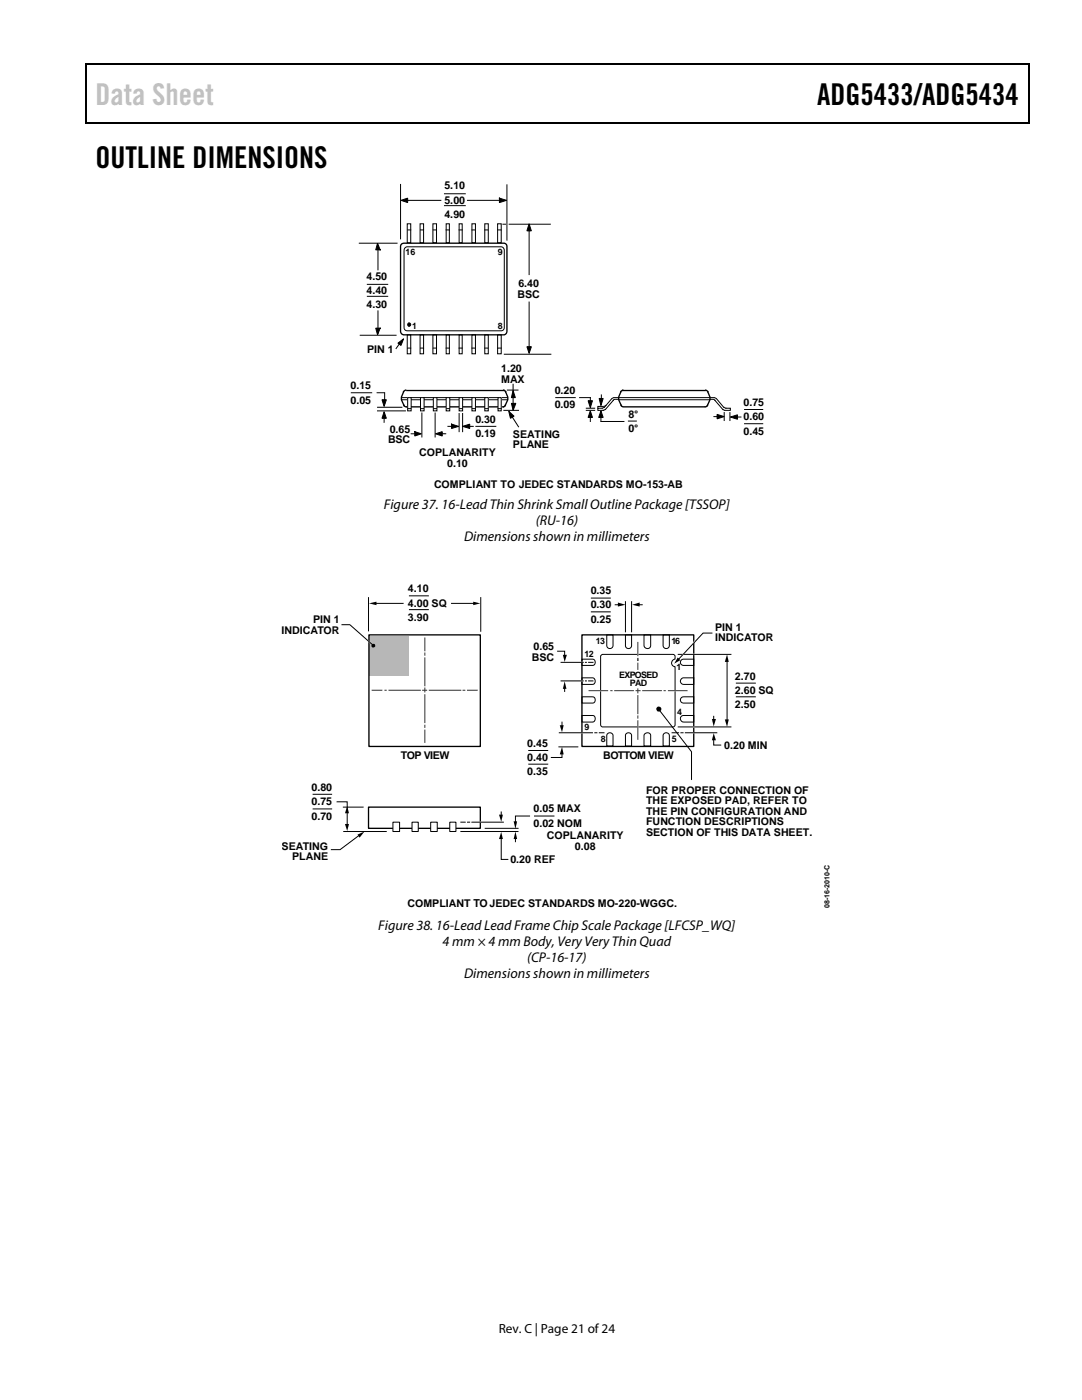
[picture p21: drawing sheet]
<svg xmlns="http://www.w3.org/2000/svg" width="216mm" height="279mm" viewBox="0 0 216 279" stroke-linecap="round" stroke-linejoin="round" font-family="sans-serif">
<defs><g id="words">
<text font-size="6" fill="#c0c0c0" x="19" y="21">Data Sheet</text>
<g font-size="6">
<text x="163" y="21">ADG5433/ADG5434</text>
<text x="19" y="33.6">OUTLINE DIMENSIONS</text>
</g>
<g font-size="2.8">
<text x="76.6" y="101.6">Figure 37. 16-Lead Thin ShrinkSmall Outline Package [TSSOP]</text>
<text x="92.6" y="107.9">Dimensions shown in millimeters</text>
<text x="106.9" y="104.8">(RU-16)</text>
<text x="75.5" y="185.6">Figure 38. 16-Lead Lead Frame Chip Scale Package [LFCSP_WQ]</text>
<text x="88.3" y="188.7">4 mm × 4 mm Body, Very Very Thin Quad</text>
<text x="105.2" y="191.9">(CP-16-17)</text>
<text x="92.6" y="195.1">Dimensions shown in millimeters</text>
</g>
<text font-size="2.6" x="99.5" y="266">Rev. C | Page 21 of 24</text>
<g font-size="2.1">
<text x="88.7" y="37.8">5.10</text>
<text x="88.7" y="40.6">5.00</text>
<text x="88.7" y="43.5">4.90</text>
<text x="73.2" y="55.9">4.50</text>
<text x="73.2" y="58.7">4.40</text>
<text x="103.3" y="59.4">BSC</text>
<text x="103.4" y="57.3">6.40</text>
<text x="73.2" y="61.5">4.30</text>
<text x="73.2" y="70.4">PIN 1</text>
<text x="70" y="77.7">0.15</text>
<text x="100" y="74.2">1.20</text>
<text x="100" y="76.3">MAX</text>
<text x="70" y="80.5">0.05</text>
<text x="110.7" y="78.7">0.20</text>
<text x="110.7" y="81.5">0.09</text>
<text x="125.4" y="83.4">8°</text>
<text x="148.4" y="81.1">0.75</text>
<text x="148.4" y="83.9">0.60</text>
<text x="77.4" y="88.4">BSC</text>
<text x="77.8" y="86.3">0.65</text>
<text x="94.8" y="84.3">0.30</text>
<text x="94.8" y="87.1">0.19</text>
<text x="102.4" y="87.4">SEATING</text>
<text x="102.4" y="89.5">PLANE</text>
<text x="125.4" y="86.3">0°</text>
<text x="148.4" y="86.7">0.45</text>
<text x="83.7" y="91.1">COPLANARITY</text>
<text x="89.3" y="93.2">0.10</text>
<text x="86.6" y="97.3">COMPLIANT TO JEDEC STANDARDS MO-153-AB</text>
<text x="81.4" y="118.2">4.10</text>
<text x="117.9" y="118.6">0.35</text>
<text x="62.5" y="124.4">PIN 1</text>
<text x="81.4" y="121.1">4.00 SQ</text>
<text x="81.4" y="123.9">3.90</text>
<text x="117.9" y="121.4">0.30</text>
<text x="117.9" y="124.3">0.25</text>
<text x="142.7" y="125.9">PIN 1</text>
<text x="56.2" y="126.5">INDICATOR</text>
<text x="106.1" y="131.8">BSC</text>
<text x="106.4" y="129.7">0.65</text>
<text x="142.7" y="128">INDICATOR</text>
<text x="146.6" y="135.6">2.70</text>
<text x="146.6" y="138.5">2.60 SQ</text>
<text x="146.6" y="141.3">2.50</text>
<text x="105.2" y="149.1">0.45</text>
<text x="144.5" y="149.5">0.20 MIN</text>
<text x="80" y="151.5">TOP VIEW</text>
<text x="105.2" y="151.9">0.40</text>
<text x="105.2" y="154.7">0.35</text>
<text x="120.4" y="151.5">BOTTOM VIEW</text>
<text x="62.2" y="157.9">0.80</text>
<text x="62.2" y="160.7">0.75</text>
<text x="128.9" y="158.4">FOR PROPER CONNECTION OF</text>
<text x="128.9" y="160.5">THE EXPOSED PAD, REFER TO</text>
<text x="62.2" y="163.6">0.70</text>
<text x="106.5" y="162.1">0.05 MAX</text>
<text x="106.5" y="165">0.02 NOM</text>
<text x="109.1" y="167.5">COPLANARITY</text>
<text x="128.9" y="162.6">THE PIN CONFIGURATION AND</text>
<text x="128.9" y="164.7">FUNCTION DESCRIPTIONS</text>
<text x="128.9" y="166.9">SECTION OF THIS DATA SHEET.</text>
<text x="56.2" y="169.6">SEATING</text>
<text x="58.3" y="171.7">PLANE</text>
<text x="101.8" y="172.2">0.20 REF</text>
<text x="114.7" y="169.6">0.08</text>
<text x="81.3" y="181">COMPLIANT TO JEDEC STANDARDS MO-220-WGGC.</text>
</g>
<g font-size="1.8">
<text x="80.9" y="50.9">16</text>
<text x="99.3" y="51">9</text>
<text x="82.3" y="65.6">1</text>
<text x="99.3" y="65.6">8</text>
<text x="116.6" y="131.1">12</text>
<text x="118.9" y="128.5">13</text>
<text x="134" y="128.4">16</text>
<text x="123.5" y="135.3">EXPOSED</text>
<text x="125.7" y="136.9">PAD</text>
<text x="135" y="133.7">1</text>
<text x="135.1" y="142.7">4</text>
<text x="116.6" y="145.6">9</text>
<text x="119.9" y="148.2">8</text>
<text x="134" y="148.1">5</text>
</g>
<text font-size="1.4" x="165.5" y="181.3" transform="rotate(-90 165.5 181.3)">08-16-2010-C</text>
</g></defs>
<path d="M17 12.7h.3v1h-.3zM205.2 12.7h.3v1h-.3zM205.2 12.7h.3v.3h-.3zM82.4 24.4h.3v.3h-.3zM205.2 24.4h.3v.3h-.3z" fill="#000"/>
<path d="M17 12.8h188.2M17.1 13.7v11M205.3 13.7v11M205.2 24.5h-188.2" fill="none" stroke="#000" stroke-width=".25"/>
<g fill="none" stroke="#000" stroke-width=".2">
<path d="M79.9 36.8v10.9M101.2 36.9v11M80.8 49.5l.5-.2h18.1a.93 .93 0 0 1 1.2 .7v14.8a.94 .94 0 0 1-.6 1.2h-17.7a1.59 1.59 0 0 1-1.6-.4l-.1-15.6zM81.3 44.7h.7v3.8h-.7zM81.3 45.9h.7M83.8 44.7h.7v3.8h-.7zM83.9 45.9h.6M86.4 44.7h.7v3.8h-.7zM86.5 45.9h.6M89 44.7h.7v3.8h-.7zM89 45.9h.7M91.6 44.7h.6v3.8h-.6z"/>
<path d="M91.6 45.9h.6M94.2 44.7h.7v3.8h-.7zM94.2 45.9h.6M96.7 44.7h.7v3.8h-.7zM96.7 45.9h.6M99.3 44.7h.7v3.8h-.7zM99.3 45.9h.7M100.4 44.7h.5M101.6 44.7h8.2M79.9 68.3l-.9 1.3M80.2 79.8h21M80.2 79.4h21"/>
<path d="M81.3 66.8h.7v3.8h-.7zM81.3 69.5h.7M83.8 66.8h.7v3.8h-.7zM83.9 69.5h.6M86.4 66.8h.7v3.8h-.7zM86.5 69.5h.6M89 66.8h.7v3.8h-.7zM89 69.5h.7M91.6 66.8h.6v3.8h-.6zM91.6 69.5h.6M94.2 66.8h.7v3.8h-.7zM94.2 69.5h.6"/>
<path d="M96.7 66.8h.7v3.8h-.7zM96.7 69.5h.6M99.3 66.8h.7v3.8h-.7zM99.3 69.5h.7M100.6 70.7h9.3"/>
</g>
<path d="M80.1 48.7l.5-.2h19.3a.98 .98 0 0 1 1.3 .7v15.9a1.69 1.69 0 0 1-.4 1.7h-19.3a1.42 1.42 0 0 1-1.5-.4l-.1-17.2zM80.5 78.2l-.4 1v.6l.5 1.1M81.1 77.9l-.5 .1-.1 .3M81.2 77.9h19.4M100.4 77.9l.4 .1 .2 .3M100.9 78.2l.4 1v.6l-.5 1.1M80.5 80.8l.2 .2 .5 .2h19.3M100.9 80.8l-.1 .2-.4 .2" fill="none" stroke="#000" stroke-width=".26"/>
<g fill="#000" stroke="#000" stroke-width=".2">
<path d="M79.4 68.5l1.1-.9-.5 1.3z"/>
<circle cx="81.6" cy="64.8" r=".33"/>
</g>
<path d="M83.9 79.4h.7v2.6h-.7z" fill="#fff"/>
<path d="M83.9 79.4h.7v2.6h-.7zM83.9 81.6h.6" fill="none" stroke="#000" stroke-width=".2"/>
<path d="M86.5 79.4h.7v2.6h-.7z" fill="#fff"/>
<path d="M86.5 79.4h.7v2.6h-.7zM86.6 81.6h.5" fill="none" stroke="#000" stroke-width=".2"/>
<path d="M89 79.4h.7v2.6h-.7z" fill="#fff"/>
<path d="M89 79.4h.7v2.6h-.7zM89.1 81.6h.6" fill="none" stroke="#000" stroke-width=".2"/>
<path d="M91.6 79.4h.7v2.6h-.7z" fill="#fff"/>
<path d="M91.6 79.4h.7v2.6h-.7zM91.7 81.6h.5" fill="none" stroke="#000" stroke-width=".2"/>
<path d="M94.2 79.4h.7v2.6h-.7z" fill="#fff"/>
<path d="M94.2 79.4h.7v2.6h-.7zM94.3 81.6h.5" fill="none" stroke="#000" stroke-width=".2"/>
<path d="M96.7 79.4h.7v2.6h-.7z" fill="#fff"/>
<path d="M96.7 79.4h.7v2.6h-.7zM96.8 81.6h.5" fill="none" stroke="#000" stroke-width=".2"/>
<path d="M99.4 79.4h.6v2.6h-.6z" fill="#fff"/>
<g fill="none" stroke="#000" stroke-width=".2">
<path d="M76.8 78.4v2.1M99.4 79.4h.6v2.6h-.6zM101.2 77.9h2.2M102.4 76.7v4.6M102.4 77.9l.4 1.5h-.8zM75.3 81.3h4.9M75.3 82h5.6M76.6 83.1v1.2M82 86.6h1.5M82.8 86.1l1.3 .5-1.3 .4zM84.2 82.4v4.8M86.8 82.4v4.8"/>
<path d="M87.5 86.6h1.4M89.4 85.1h1.4M90.1 84.6l1.4 .5-1.4 .4zM91.6 82.5v3.6M92.3 82.5v3.6M93 85.1h1.4M99.4 81.6h.6M100.5 81.9h3M102 80.5h.9l-.5 1.4zM102 83l1.5 2.2M121 80.8l-.6 .3"/>
</g>
<path d="M76.2 79.8h.9l-.5 1.3zM76.6 82.2l.5 1.3h-.9zM86.9 86.6l1.3-.5v.9zM92.3 85.1l1.4-.5v.9zM101.5 82.1l1.1 1-.7 .4z" fill="#000" stroke="#000" stroke-width=".2"/>
<path d="M102.4 77.9l.4 1.5h-.8zM102 80.5h.9l-.5 1.4z" fill="#000"/>
<g fill="#000">
<path d="M82.8 86.1l1.3 .5-1.3 .4zM87.5 86.6h1.4z"/>
<path d="M90.1 84.6l1.4 .5-1.4 .4zM93 85.1h1.4z"/>
</g>
<path d="M119.3 81.1h1l-1 .4z" fill="#fff"/>
<g fill="none" stroke="#000" stroke-width=".2">
<path d="M80.7 40h7.3M88.7 38.7h4.1M93.3 40h6.6M99.7 39.5l1.4 .5-1.4 .4zM71.7 48.5h7.5M73.3 56.7h4.1M73.3 59.1h4.1M75.3 48.5l.6 1.4h-.9zM75.4 49v4.8M88.7 41h4.1M105.6 45.6v9.2M70.1 78.4h4.1"/>
<path d="M71.9 66.9h7.1M75 65.5h.9l-.6 1.3zM75.4 62v4.5M105.6 60.3v9.5M110.9 79.4h3.9M117.8 79.4v1.3M120 78.8v1.4M122.4 79.9l-1.6 1.8M122.7 79.7l-.4 .3M122.8 79.7h.5M123.3 79.4a1.26 1.26 0 0 0-1.3 .2l-1.4 1.7M123.5 79.4h18.1"/>
<path d="M123.5 79.8h18.1M141.8 79.4a1.28 1.28 0 0 1 1.2 .2l1.4 1.7M141.8 79.7h.4M142.3 79.7l.4 .3M142.6 79.9l1.6 1.8M95 85.1h3.9M117 81.9h1.7M117 81.5h1.7M117.8 82.9v1.2M119.9 84.1h4.6M119.9 82.7v1.3M120.2 81.5h-.9v.4h1.1"/>
<path d="M120.3 81.1h-1v.4M120.6 81.2l-.5 .3M120.8 81.6l-.5 .3M125.4 84h1.6M142.5 83.1h1.3M144.4 81.2l.5 .3M144.5 82.3v1.6M144.8 81.5h.9v.4h-1.2l-.3-.3M145.6 82.3v1.6M146.5 83.2h1.3M148.6 81.7h3.6M148.6 84.6h3.6"/>
</g>
<path d="M123.9 78.2l-.5 1v.6l.6 1.1M124.2 77.9h16.5M124.4 77.9l-.4 .1-.2 .3M140.7 77.9l.4 .1 .2 .3M141.2 78.2l.5 1v.6l-.6 1.1M123.9 80.8l.1 .2 .5 .2M141.2 80.8l-.1 .2-.5 .2h-16" fill="none" stroke="#000" stroke-width=".26"/>
<path d="M80 40l1.3-.5v.9zM105.6 44.7l.4 1.4h-.9zM105.1 69.2h.9l-.4 1.3zM117.3 80h.9l-.4 1.4zM119.5 79.5h.9l-.5 1.4zM117.8 82l.4 1.3h-.9zM119.9 82l.5 1.3h-.9zM143.1 82.7l1.4 .4-1.4 .5zM145.7 83.2l1.5-.4v.9z" fill="#000" stroke="#000" stroke-width=".2"/>
<path d="M99.7 39.5l1.4 .5-1.4 .4zM80.7 40h7.3z" fill="#000"/>
<path d="M75.3 48.5l.6 1.4h-.9zM75 65.5h.9l-.6 1.3z" fill="#000"/>
<path d="M81.3 79.4h.7v2.6h-.7z" fill="#fff"/>
<path d="M75.2 78.4h1.4M81.3 79.4h.7v2.6h-.7zM115.7 79.4h2.1M81.4 81.6h.6M146.8 136.3h4M146.8 139.1h4" fill="none" stroke="#000" stroke-width=".2"/>
<path d="M73.7 126.9h8v7.9h-8z" fill="#b5b7b9"/>
<g fill="none" stroke="#000" stroke-width=".2">
<path d="M73.5 119.3v6.6M81.6 118.9h4M95.9 119.3v6.7M81.6 121.7h4M111.2 130h1.5v.9M112.7 137.2v.9M62.4 158.5h3.9M105.4 149.8h4M105.4 152.5h4M111.4 149.1h4M112.1 150.3v.9h-2.2M112.1 144v1"/>
<path d="M62.4 161.4h3.9M68.5 165.9h8.7M71.8 166.6l-3.9 3h-1.9M91.9 165.9h11.6M96.8 165.3h6.6M100 167.2v4.3h1.4M100 162.1v.8M102.8 167.2v.8M105.8 162.9h-3v1.3M106.6 162.9h4"/>
</g>
<path d="M73.5 161.1h22.3v4.2h-22.3z" fill="none" stroke="#000" stroke-width=".27"/>
<path d="M112.3 130.7h.8l-.4 1.4zM112.7 136l.3 1.5h-.7zM111.7 144.7h.8l-.4 1.4zM112.1 149.1l.4 1.5h-.8zM71.3 166.6l1.4-.7-.9 1.3zM99.6 162.6h.8l-.4 1.4zM100 166l.4 1.4h-.8zM102.5 163.9h.7l-.4 1.5zM102.8 165.9l.4 1.5h-.7z" fill="#000"/>
<path d="M145.1 131.8v12" fill="none" stroke="#010101" stroke-width=".2"/>
<g fill="#010101">
<path d="M145.1 130.6l.3 1.5h-.8z"/>
<path d="M144.6 143.6h.8l-.3 1.5z"/>
</g>
<path d="M67.2 160h2.1v2.1M69.3 162.1v2.6" fill="none" stroke="#000" stroke-width=".2"/>
<path d="M68.8 164.4h.8l-.3 1.5zM69.3 160.9l.3 1.4h-.8z" fill="#000"/>
<path d="M90 120.4h4.7" fill="none" stroke="#010101" stroke-width=".2"/>
<path d="M94.4 120.1l1.4 .3-1.4 .4z" fill="#010101"/>
<path d="M74.9 120.4h5.6" fill="none" stroke="#010101" stroke-width=".2"/>
<path d="M73.6 120.4l1.5-.3v.7z" fill="#010101"/>
<path d="M73.6 126.7h22.2v22.3h-22.2zM116.1 126.7h22.3v22.3h-22.3z" fill="none" stroke="#000" stroke-width=".27"/>
<g fill="none" stroke="#000" stroke-width=".2">
<path d="M68.1 124.7h1.7l4.7 4.1M112 135.9h4.4M112 132.2h4.4M116.1 139.1h2.1a.63 .63 0 0 1 .6 .6 .63 .63 0 0 1-.6 .6h-2.1zM116.1 135.3h2.1a.67 .67 0 0 1 .6 .6 .67 .67 0 0 1-.6 .7h-2.1zM116.1 131.6h2.1a.63 .63 0 0 1 .6 .6 .63 .63 0 0 1-.6 .6h-2.1zM116.8 135.9h.2M116.8 132.2h.2M117.5 135.9h.8M117.5 132.2h.8M119.9 130.8l.4-.2h14a.61 .61 0 0 1 .4 .6 .61 .61 0 0 1-.5 .6 .82 .82 0 0 0 .5 1.3v11.5l-.2 .4-14.2 .1-.4-.2-.1-.3zM121.1 126.7h1.2v2.1a.62 .62 0 0 1-.6 .6 .62 .62 0 0 1-.6-.6z"/>
<path d="M124.8 126.7h1.2v2.1a.61 .61 0 0 1-.6 .6 .61 .61 0 0 1-.6-.6zM128.5 126.7h1.3v2.1a.67 .67 0 0 1-.6 .6 .67 .67 0 0 1-.7-.6zM132.3 126.7h1.3v2.1a.62 .62 0 0 1-.7 .6 .62 .62 0 0 1-.6-.6zM135.9 139.2l.5-.1h2v1.2h-2a.62 .62 0 0 1-.6-.4 .62 .62 0 0 1 .1-.7zM135.9 135.5l.5-.2h2v1.3h-2a.64 .64 0 0 1-.6-.4 .64 .64 0 0 1 .1-.7zM135.9 131.7l.5-.1h2v1.2h-2a.62 .62 0 0 1-.6-.4 .62 .62 0 0 1 .1-.7zM116.1 142.8h2.1a.67 .67 0 0 1 .6 .6 .67 .67 0 0 1-.6 .7h-2.1zM121.2 146.5a.64 .64 0 0 1 .6-.3 .64 .64 0 0 1 .5 .6v2.1h-1.2zM124.9 146.5a.64 .64 0 0 1 .6-.2 .64 .64 0 0 1 .5 .5v2.1h-1.2zM128.7 146.4a.68 .68 0 0 1 1.1 .4v2.1h-1.3v-2.1zM132.5 146.4a.65 .65 0 0 1 1.1 .4v2.1h-1.3v-2.1zM135.9 143l.5-.2h2v1.3h-2a.68 .68 0 0 1-.6-.4 .68 .68 0 0 1 .1-.7z"/>
</g>
<path d="M73.3 127.8l.6 .5M116 135.9h.4M116 132.2h.4M127.4 139v.3" fill="none" stroke="#fff" stroke-width=".27"/>
<circle cx="74.5" cy="128.9" r=".38" fill="#000"/>
<path d="M135.4 145.1h3.6z" fill="#fff"/>
<path d="M135.4 145.1h3.6" fill="none" stroke="#fff" stroke-width=".27"/>
<path d="M135.3 130.6h3.7z" fill="#fff"/>
<path d="M135.3 130.6h3.7" fill="none" stroke="#fff" stroke-width=".27"/>
<path d="M117.9 119.4h4M117.9 122.1h4M122.7 120.7h.8M124.8 120.1v6M126 120.1v6M127.4 120.7h.8M135.2 130.6h10.7M135.2 145.1h10.7" fill="none" stroke="#000" stroke-width=".2"/>
<path d="M123.3 120.2l1.5 .5-1.5 .4zM126.1 120.7l1.5-.5v.9z" fill="#000"/>
<g fill="#fff" stroke="#000" stroke-width=".2">
<path d="M78.4 164.1h1.3v1.8h-1.3z"/>
<path d="M82.2 164.1h1.3v1.8h-1.3z"/>
<path d="M85.9 164.1h1.3v1.8h-1.3z"/>
<path d="M89.7 164.1h1.3v1.8h-1.3z"/>
</g>
<g fill="none" stroke="#333" stroke-width=".2">
<path d="M74.3 137.8h1.9M76.8 137.8h.3M77.6 137.8h6.3M84.3 137.8h.8M84.8 127.3v2.6M84.8 130.3v.5M84.8 131.3v5.6M84.8 137.3v.8M84.8 138.6v5.6M85.7 137.8h6.2M92.4 137.8h.4M93.3 137.8h1.9"/>
<path d="M117.5 137.8h3.7M121.9 137.8h.2M122.7 137.8h3.7M126.9 137.8h.8M127.3 128.2v2.7M127.3 131.4v.5M127.3 132.4v1.2M127.3 137.5v.8M127.3 138.8v3.6M128.2 137.8h3.8M132.5 137.8h.3M133.4 137.8h3.7"/>
<path d="M84.8 144.7v.5M84.8 145.7v2.5M127.3 142.9v.4M127.3 143.8v3.8"/>
</g>
<path d="M119.7 137.8h.3M127.3 130.4v.3M134.6 137.8h.3M138.7 127.9l-3 3.4M116 146.2h.4M127.3 145v.3M138.2 146.2h.4M95.6 164.1h.4" fill="none" stroke="#fff" stroke-width=".27"/>
<g fill="none" stroke="#000" stroke-width=".2">
<path d="M142.2 126.3h-1.9l-5 5.4M111.5 146.2h6.8M118.6 146.2h.6M119.5 146.2h1.1M131.4 141.5l6.6 8.5v5.6M134 146.2h1.5M135.8 146.2h.6M136.7 146.2h6.4M142.4 143v.8M142.4 147.5v1.2h1.5M68.4 161.1h4.2M91.9 164.1h1"/>
<path d="M93.2 164.1h.6M94.1 164.1h6.4"/>
</g>
<g fill="#000">
<path d="M135.2 131.2l.6 .5-1.3 .7zM142 143.5h.9l-.5 1.5zM142.4 146.3l.5 1.4h-.9z"/>
<circle cx="131.5" cy="141.5" r=".51"/>
</g>
<use href="#words"/>
</svg>
